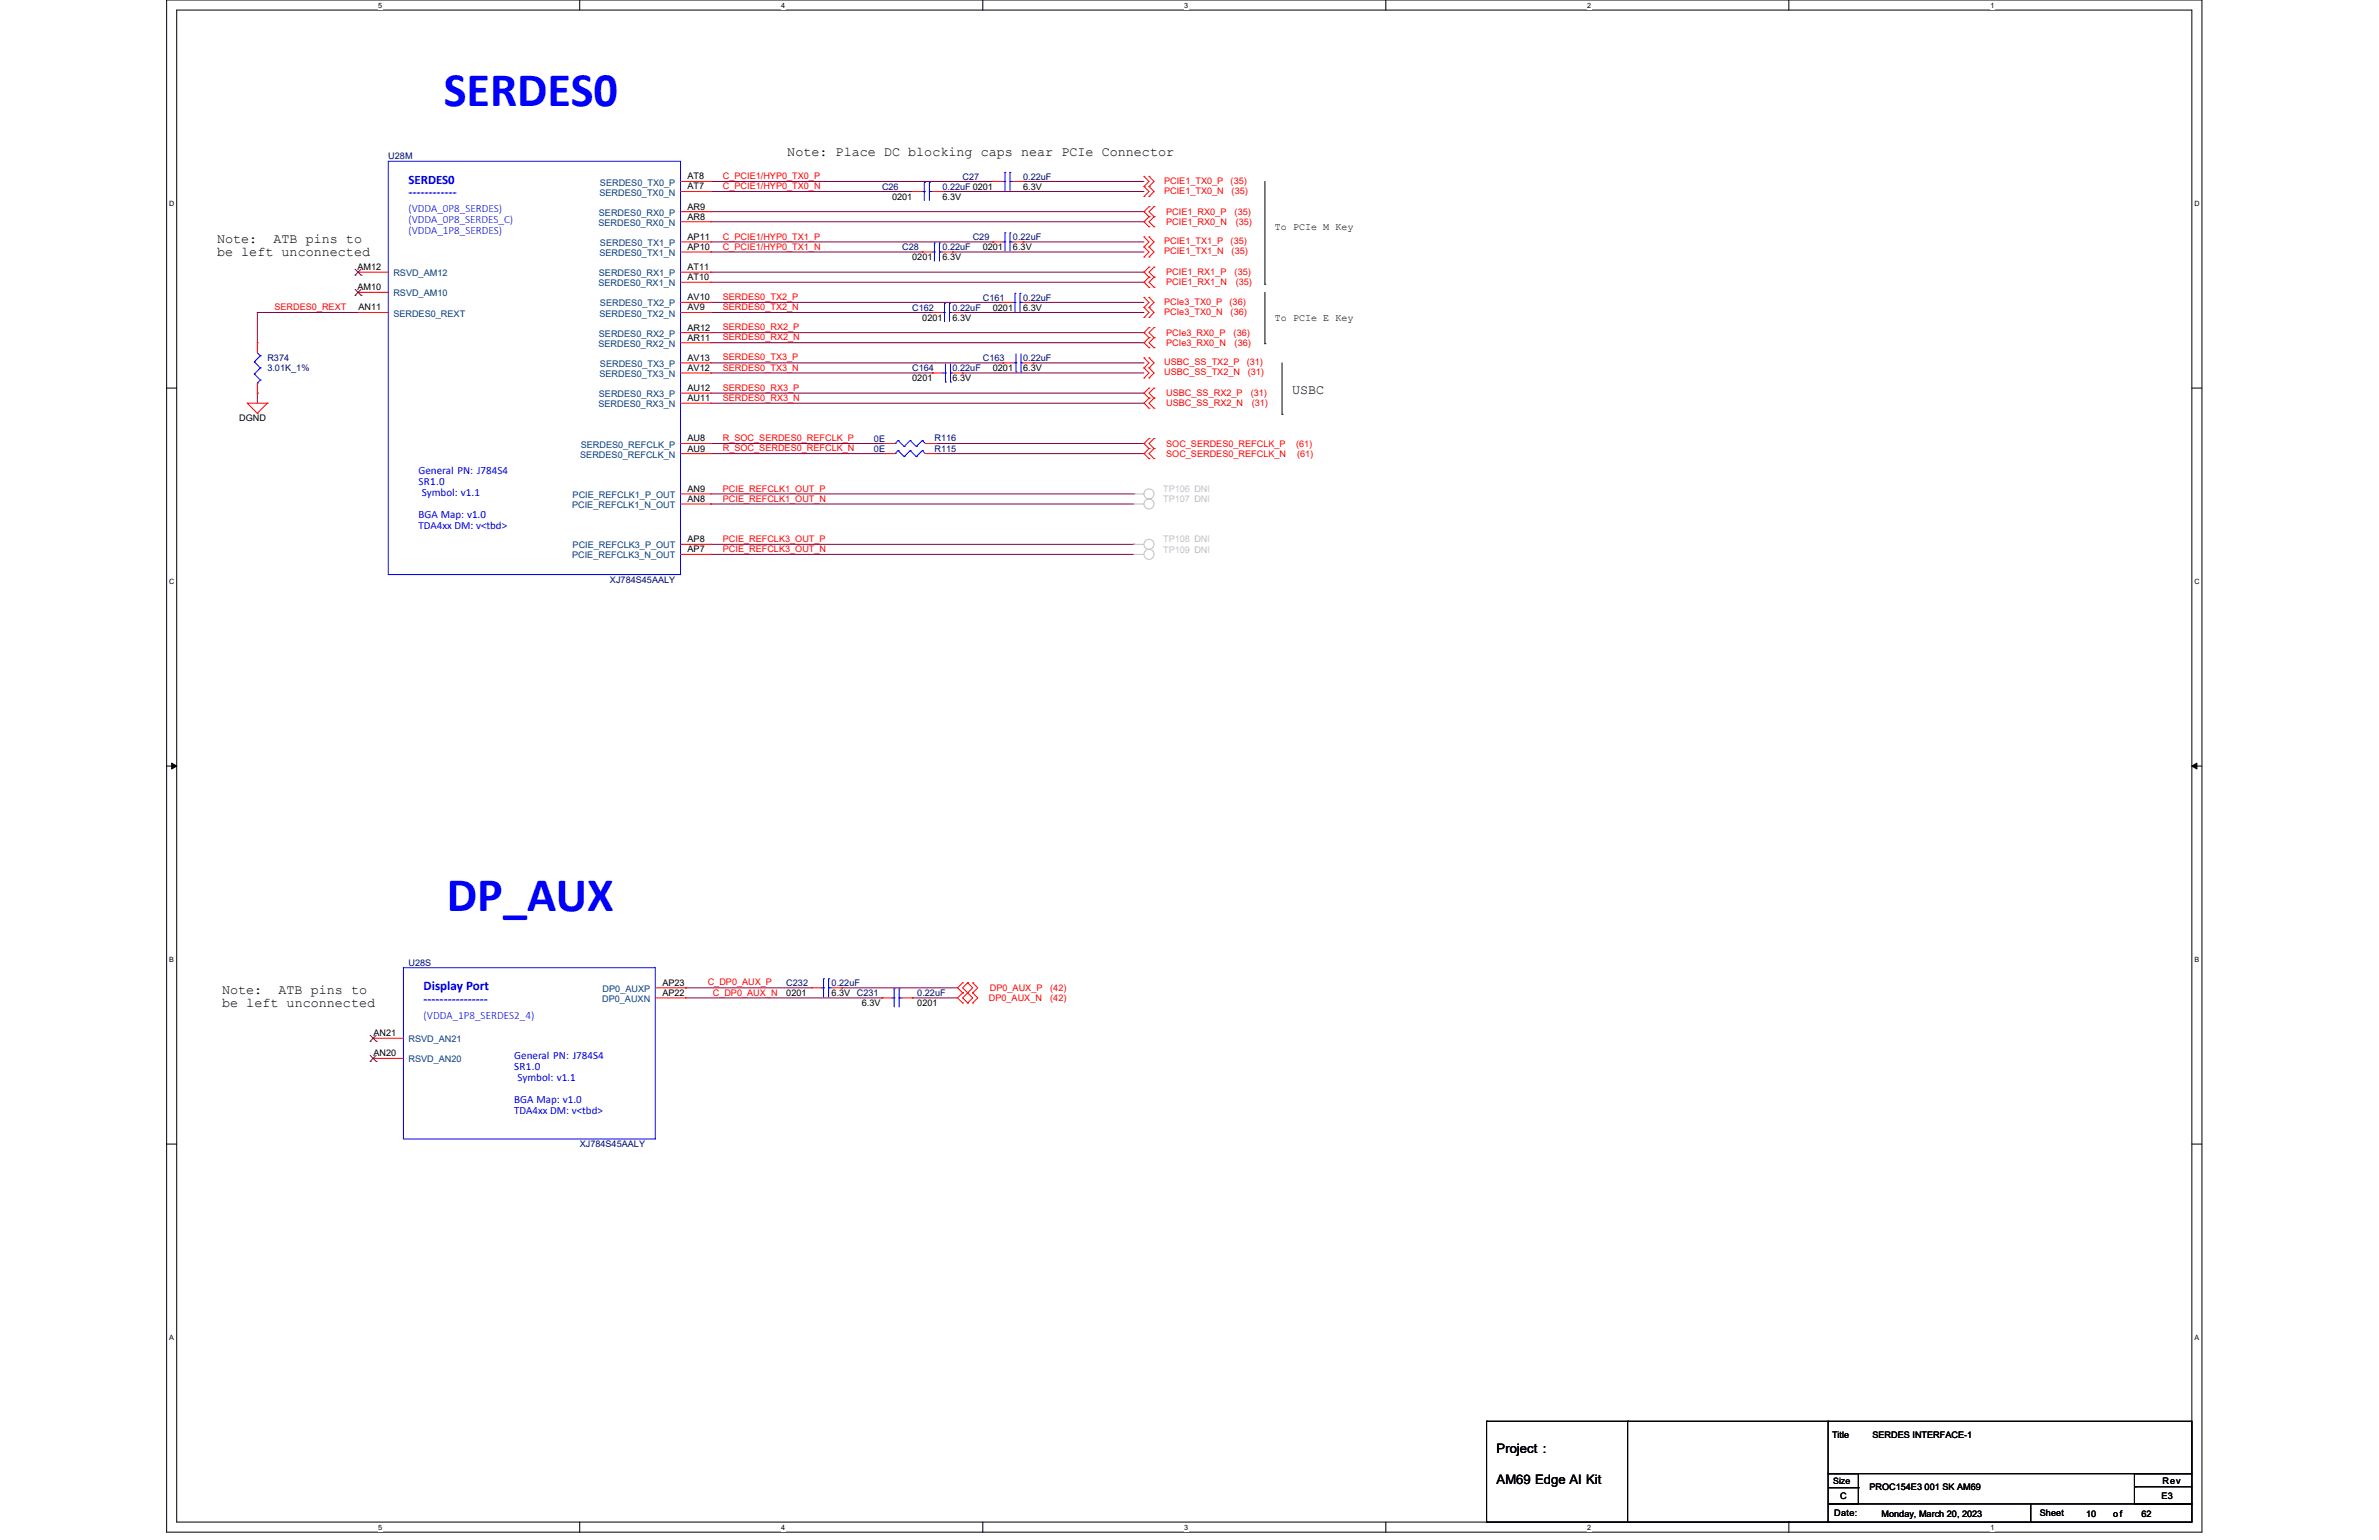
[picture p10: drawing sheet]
<svg xmlns="http://www.w3.org/2000/svg" width="432mm" height="279mm" viewBox="0 0 432 279" stroke-linecap="round" stroke-linejoin="round" font-family="sans-serif">
<defs><g id="words">
<g font-size="8.8" fill="#00f">
<text x="80.5" y="19.3">SERDES0</text>
<text x="81.1" y="165.3">DP_AUX</text>
</g>
<g font-size="2.4">
<text x="142.9" y="28.4">Note: Place DC blocking caps near PCIe Connector</text>
<text x="39.4" y="44.1">Note:</text>
<text x="39.4" y="46.5">be left unconnected</text>
<text x="49.6" y="44.1">ATB pins to</text>
<text x="234.5" y="71.5">USBC</text>
<text x="40.3" y="180.3">Note:</text>
<text x="40.3" y="182.8">be left unconnected</text>
<text x="50.5" y="180.3">ATB pins to</text>
<text x="271.6" y="263.7">Project :</text>
<text x="271.6" y="269.2">AM69 Edge AI Kit</text>
</g>
<g font-size="2.4" fill="#00f">
<text x="76.9" y="179.7">Display Port</text>
<text x="76.9" y="182">----------------</text>
</g>
<g font-size="2.3" fill="#00f">
<text x="74.1" y="33.3">SERDES0</text>
<text x="74.1" y="35.6">------------</text>
</g>
<g font-size="2" fill="#00f">
<text x="74.1" y="38.5">(VDDA_0P8_SERDES)</text>
<text x="74.1" y="40.5">(VDDA_0P8_SERDES_C)</text>
<text x="74.1" y="42.5">(VDDA_1P8_SERDES)</text>
<text x="76" y="86">General PN: J784S4</text>
<text x="76" y="88">SR1.0</text>
<text x="76" y="94.1">BGA Map: v1.0</text>
<text x="76.6" y="90">Symbol: v1.1</text>
<text x="76" y="96.1">TDA4xx DM: v&lt;tbd&gt;</text>
<text x="76.9" y="184.8">(VDDA_1P8_SERDES2_4)</text>
<text x="93.3" y="192.1">General PN: J784S4</text>
<text x="93.3" y="194.1">SR1.0</text>
<text x="93.9" y="196.1">Symbol: v1.1</text>
<text x="93.3" y="200.1">BGA Map: v1.0</text>
<text x="93.3" y="202.1">TDA4xx DM: v&lt;tbd&gt;</text>
</g>
<g font-size="1.8">
<text x="231.4" y="41.8">To PCIe M Key</text>
<text x="231.4" y="58.2">To PCIe E Key</text>
</g>
<g font-size="1.6" fill="#000080">
<text x="70.5" y="28.9">U28M</text>
<text x="160.1" y="34.4">C26</text>
<text x="171.1" y="34.4">0.22uF 0201</text>
<text x="174.7" y="32.6">C27</text>
<text x="185.7" y="32.6">0.22uF</text>
<text x="163.7" y="45.4">C28</text>
<text x="171.1" y="45.4">0.22uF</text>
<text x="176.5" y="43.5">C29</text>
<text x="183.9" y="43.5">0.22uF</text>
<text x="165.6" y="56.3">C162</text>
<text x="172.9" y="56.3">0.22uF</text>
<text x="178.4" y="54.5">C161</text>
<text x="185.7" y="54.5">0.22uF</text>
<text x="48.5" y="65.5">R374</text>
<text x="178.4" y="65.5">C163</text>
<text x="185.7" y="65.5">0.22uF</text>
<text x="48.5" y="67.3">3.01K_1%</text>
<text x="165.6" y="67.3">C164</text>
<text x="172.9" y="67.3">0.22uF</text>
<text x="158.6" y="82">0E</text>
<text x="158.6" y="80.1">0E</text>
<text x="169.6" y="82">R115</text>
<text x="169.6" y="79.9">R116</text>
<text x="110.7" y="105.7">XJ784S45AALY</text>
<text x="74.1" y="175.2">U28S</text>
<text x="142.7" y="178.9">C232</text>
<text x="150.9" y="178.9">0.22uF</text>
<text x="155.5" y="180.7">C231</text>
<text x="166.5" y="180.7">0.22uF</text>
<text x="105.2" y="208.1">XJ784S45AALY</text>
</g>
<g font-size="1.6" fill="#004080">
<text x="108.8" y="35.5">SERDES0_TX0_N</text>
<text x="108.9" y="33.7">SERDES0_TX0_P</text>
<text x="108.6" y="41">SERDES0_RX0_N</text>
<text x="108.7" y="39.1">SERDES0_RX0_P</text>
<text x="108.8" y="46.5">SERDES0_TX1_N</text>
<text x="108.9" y="44.6">SERDES0_TX1_P</text>
<text x="71.4" y="50.1">RSVD_AM12</text>
<text x="71.4" y="53.8">RSVD_AM10</text>
<text x="108.6" y="51.9">SERDES0_RX1_N</text>
<text x="108.7" y="50.1">SERDES0_RX1_P</text>
<text x="71.4" y="57.4">SERDES0_REXT</text>
<text x="108.8" y="57.4">SERDES0_TX2_N</text>
<text x="108.9" y="55.6">SERDES0_TX2_P</text>
<text x="108.6" y="62.9">SERDES0_RX2_N</text>
<text x="108.7" y="61.1">SERDES0_RX2_P</text>
<text x="108.8" y="68.4">SERDES0_TX3_N</text>
<text x="108.9" y="66.6">SERDES0_TX3_P</text>
<text x="108.6" y="73.9">SERDES0_RX3_N</text>
<text x="108.7" y="72.1">SERDES0_RX3_P</text>
<text x="105.3" y="83">SERDES0_REFCLK_N</text>
<text x="105.4" y="81.2">SERDES0_REFCLK_P</text>
<text x="103.8" y="92.2">PCIE_REFCLK1_N_OUT</text>
<text x="103.9" y="90.4">PCIE_REFCLK1_P_OUT</text>
<text x="103.8" y="101.3">PCIE_REFCLK3_N_OUT</text>
<text x="103.9" y="99.5">PCIE_REFCLK3_P_OUT</text>
<text x="109.4" y="180">DP0_AUXP</text>
<text x="109.3" y="181.8">DP0_AUXN</text>
<text x="74.1" y="189.1">RSVD_AN21</text>
<text x="74.1" y="192.8">RSVD_AN20</text>
</g>
<g font-size="1.6">
<text x="124.8" y="32.5">AT8</text>
<text x="124.8" y="34.4">AT7</text>
<text x="185.7" y="34.4">6.3V</text>
<text x="124.8" y="38">AR9</text>
<text x="124.8" y="39.9">AR8</text>
<text x="161.9" y="36.2">0201</text>
<text x="171.1" y="36.2">6.3V</text>
<text x="124.8" y="43.5">AP11</text>
<text x="124.8" y="45.3">AP10</text>
<text x="165.6" y="47.2">0201</text>
<text x="171.1" y="47.2">6.3V</text>
<text x="178.4" y="45.4">0201</text>
<text x="183.9" y="45.4">6.3V</text>
<text x="64.9" y="49">AM12</text>
<text x="64.9" y="52.7">AM10</text>
<text x="124.8" y="49">AT11</text>
<text x="124.8" y="50.8">AT10</text>
<text x="65.1" y="56.3">AN11</text>
<text x="124.8" y="54.5">AV10</text>
<text x="124.8" y="56.3">AV9</text>
<text x="124.8" y="60">AR12</text>
<text x="167.4" y="58.2">0201</text>
<text x="172.9" y="58.2">6.3V</text>
<text x="180.2" y="56.3">0201</text>
<text x="185.7" y="56.3">6.3V</text>
<text x="124.8" y="61.8">AR11</text>
<text x="124.8" y="65.5">AV13</text>
<text x="124.8" y="67.3">AV12</text>
<text x="124.8" y="70.9">AU12</text>
<text x="165.6" y="69.2">0201</text>
<text x="172.9" y="69.2">6.3V</text>
<text x="180.2" y="67.3">0201</text>
<text x="185.7" y="67.3">6.3V</text>
<text x="43.4" y="76.5">DGND</text>
<text x="124.8" y="72.8">AU11</text>
<text x="124.8" y="80.1">AU8</text>
<text x="124.8" y="81.9">AU9</text>
<text x="124.8" y="89.2">AN9</text>
<text x="124.8" y="91.1">AN8</text>
<text x="124.8" y="98.4">AP8</text>
<text x="124.8" y="100.2">AP7</text>
<text x="120.2" y="178.8">AP23</text>
<text x="120.2" y="180.7">AP22</text>
<text x="142.7" y="180.7">0201</text>
<text x="150.9" y="180.7">6.3V</text>
<text x="156.4" y="182.5">6.3V</text>
<text x="166.5" y="182.5">0201</text>
<text x="67.8" y="188">AN21</text>
<text x="67.8" y="191.6">AN20</text>
<text x="332.5" y="260.8">Title</text>
<text x="339.9" y="260.8">SERDES INTERFACE-1</text>
<text x="332.7" y="269.2">Size</text>
<text x="392.5" y="269.2">Rev</text>
<text x="332.9" y="275.1">Date:</text>
<text x="334" y="272">C</text>
<text x="339.3" y="270.3">PROC154E3 001 SK AM69</text>
<text x="341.5" y="275.3">Monday, March 20, 2023</text>
<text x="370.2" y="275.1">Sheet</text>
<text x="378.6" y="275.3">10</text>
<text x="383.6" y="275.3">of</text>
<text x="388.7" y="275.3">62</text>
<text x="392.3" y="272">E3</text>
</g>
<g font-size="1.6" fill="#f00">
<text x="131.2" y="32.5">C_PCIE1/HYP0_TX0_P</text>
<text x="131.2" y="34.3">C_PCIE1/HYP0_TX0_N</text>
<text x="211.3" y="33.3">PCIE1_TX0_P</text>
<text x="211.3" y="35.1">PCIE1_TX0_N</text>
<text x="223.4" y="33.3">(35)</text>
<text x="223.6" y="35.1">(35)</text>
<text x="211.7" y="39">PCIE1_RX0_P</text>
<text x="211.7" y="40.8">PCIE1_RX0_N</text>
<text x="224.1" y="39">(35)</text>
<text x="224.3" y="40.8">(35)</text>
<text x="131.2" y="43.5">C_PCIE1/HYP0_TX1_P</text>
<text x="131.2" y="45.3">C_PCIE1/HYP0_TX1_N</text>
<text x="211.3" y="44.3">PCIE1_TX1_P</text>
<text x="211.3" y="46.1">PCIE1_TX1_N</text>
<text x="223.4" y="44.3">(35)</text>
<text x="223.6" y="46.1">(35)</text>
<text x="211.7" y="49.9">PCIE1_RX1_P</text>
<text x="211.7" y="51.8">PCIE1_RX1_N</text>
<text x="224.1" y="49.9">(35)</text>
<text x="224.3" y="51.8">(35)</text>
<text x="49.8" y="56.3">SERDES0_REXT</text>
<text x="131.2" y="54.4">SERDES0_TX2_P</text>
<text x="131.2" y="56.3">SERDES0_TX2_N</text>
<text x="131.2" y="59.9">SERDES0_RX2_P</text>
<text x="211.3" y="55.3">PCIe3_TX0_P</text>
<text x="211.3" y="57.1">PCIe3_TX0_N</text>
<text x="223.2" y="55.3">(36)</text>
<text x="223.4" y="57.1">(36)</text>
<text x="131.2" y="65.4">SERDES0_TX3_P</text>
<text x="131.2" y="61.7">SERDES0_RX2_N</text>
<text x="211.7" y="60.9">PCIe3_RX0_P</text>
<text x="211.7" y="62.8">PCIe3_RX0_N</text>
<text x="223.9" y="60.9">(36)</text>
<text x="224.1" y="62.8">(36)</text>
<text x="131.2" y="67.2">SERDES0_TX3_N</text>
<text x="131.2" y="70.9">SERDES0_RX3_P</text>
<text x="211.3" y="66.2">USBC_SS_TX2_P</text>
<text x="211.3" y="68.1">USBC_SS_TX2_N</text>
<text x="211.7" y="71.9">USBC_SS_RX2_P</text>
<text x="226.3" y="66.2">(31)</text>
<text x="226.5" y="68.1">(31)</text>
<text x="227" y="71.9">(31)</text>
<text x="131.2" y="72.7">SERDES0_RX3_N</text>
<text x="211.7" y="73.7">USBC_SS_RX2_N</text>
<text x="227.2" y="73.7">(31)</text>
<text x="131.2" y="80">R_SOC_SERDES0_REFCLK_P</text>
<text x="131.2" y="81.9">R_SOC_SERDES0_REFCLK_N</text>
<text x="211.7" y="81">SOC_SERDES0_REFCLK_P</text>
<text x="211.7" y="82.9">SOC_SERDES0_REFCLK_N</text>
<text x="235.3" y="81">(61)</text>
<text x="235.4" y="82.9">(61)</text>
<text x="131.2" y="89.2">PCIE_REFCLK1_OUT_P</text>
<text x="131.2" y="91">PCIE_REFCLK1_OUT_N</text>
<text x="131.2" y="98.3">PCIE_REFCLK3_OUT_P</text>
<text x="131.2" y="100.2">PCIE_REFCLK3_OUT_N</text>
<text x="128.5" y="178.8">C_DP0_AUX_P</text>
<text x="179.7" y="179.8">DP0_AUX_P</text>
<text x="190.6" y="179.8">(42)</text>
<text x="129.4" y="180.6">C_DP0_AUX_N</text>
<text x="179.5" y="181.6">DP0_AUX_N</text>
<text x="190.6" y="181.6">(42)</text>
</g>
<g font-size="1.6" fill="#c0c0c0">
<text x="211.1" y="89.3">TP106 DNI</text>
<text x="211.1" y="91.1">TP107 DNI</text>
<text x="211.1" y="98.4">TP108 DNI</text>
<text x="211.1" y="100.2">TP109 DNI</text>
</g>
<g font-size="1.3">
<text x="68.6" y="1.4">5</text>
<text x="141.8" y="1.4">4</text>
<text x="215" y="1.4">3</text>
<text x="288.1" y="1.4">2</text>
<text x="361.3" y="1.4">1</text>
<text x="30.7" y="37.3">D</text>
<text x="398.3" y="37.3">D</text>
<text x="30.7" y="105.9">C</text>
<text x="398.3" y="105.9">C</text>
<text x="30.7" y="174.5">B</text>
<text x="398.3" y="174.5">B</text>
<text x="30.7" y="243">A</text>
<text x="398.3" y="243">A</text>
<text x="68.6" y="277.5">5</text>
<text x="141.8" y="277.5">4</text>
<text x="215" y="277.5">3</text>
<text x="288.1" y="277.5">2</text>
<text x="361.3" y="277.5">1</text>
</g>
</g></defs>
<path d="M30.2 0h369.5v278h-369.5zM32.1 1.8h365.7v274.3h-365.7z" fill="none" stroke="#000" stroke-width=".18"/>
<g fill="#fff">
<path d="M68.7 .2h.7v1.4h-.7z"/>
<path d="M68.7 276.3h.7v1.5h-.7z"/>
</g>
<path d="M105.2 0v1.8M105.2 276.1v1.9" fill="none" stroke="#000" stroke-width=".18"/>
<g fill="#fff">
<path d="M141.8 .2h.7v1.4h-.7z"/>
<path d="M141.8 276.3h.7v1.5h-.7z"/>
</g>
<path d="M178.4 0v1.8M178.4 276.1v1.9" fill="none" stroke="#000" stroke-width=".18"/>
<g fill="#fff">
<path d="M215 .2h.7v1.4h-.7z"/>
<path d="M215 276.3h.7v1.5h-.7z"/>
</g>
<path d="M251.5 0v1.8M251.5 276.1v1.9" fill="none" stroke="#000" stroke-width=".18"/>
<g fill="#fff">
<path d="M288.1 .2h.7v1.4h-.7z"/>
<path d="M288.1 276.3h.7v1.5h-.7z"/>
</g>
<path d="M324.7 0v1.8M324.7 276.1v1.9" fill="none" stroke="#000" stroke-width=".18"/>
<g fill="#fff">
<path d="M361.3 .2h.7v1.4h-.7z"/>
<path d="M361.3 276.3h.7v1.5h-.7z"/>
<path d="M30.7 36.1h1v1.5h-1z"/>
<path d="M398.3 36.1h.9v1.5h-.9z"/>
<path d="M30.7 104.7h1v1.5h-1z"/>
<path d="M398.3 104.7h.9v1.5h-.9z"/>
</g>
<path d="M30.2 70.4h1.9M397.8 70.4h1.9" fill="none" stroke="#000" stroke-width=".18"/>
<g fill="#fff">
<path d="M30.7 173.3h.9v1.4h-.9z"/>
<path d="M398.3 173.3h.9v1.4h-.9z"/>
</g>
<path d="M30.2 139h1.9M31.2 138.5l.9 .5-.9 .5zM397.8 139l.9-.5v1zM397.8 139h1.9" fill="none" stroke="#000" stroke-width=".18"/>
<path d="M31.2 138.5l.9 .5-.9 .5zM397.8 139l.9-.5v1z" fill="#000"/>
<g fill="#fff">
<path d="M30.7 241.9h.9v1.4h-.9z"/>
<path d="M398.3 241.9h.9v1.4h-.9z"/>
</g>
<g fill="none" stroke="#000" stroke-width=".18">
<path d="M229.6 32.9v18.7M229.6 51.6h.1M229.6 53v9.4M229.6 62.4h.1M232.7 75.2h.1M232.7 65.8v9.4M30.2 207.6h1.9M397.8 207.6h1.9M269.8 257.9h.1M269.8 257.9h62.2M269.8 257.9v18.2M295.4 257.9h.1"/>
<path d="M295.4 257.9v18.2M331.8 257.9h66v9.5h-66zM269.8 276.1h.1M269.8 276.1h62.2M331.8 267.4h5.5v5.5h-5.5zM331.8 272.9h36.8v3.2h-36.8zM331.8 269.9h5.5M337.3 269.9h.1M368.6 272.9h29.2v3.2h-29.2zM387.4 267.4h10.4v5.5h-10.4zM387.6 269.7h.1M387.6 269.7h10.2"/>
</g>
<g fill="none" stroke="#800040" stroke-width=".18">
<path d="M129 32.9h51.2M129 34.7h36.6M129 38.4h78.6M165.6 34.7h.1M171.1 34.7h.1M171.1 34.7h36.5M180.2 32.9h.1M185.7 32.9h.1M185.7 32.9h21.9M207.6 38.4h.1M46.7 56.7h.1M46.7 56.7h18.3"/>
<path d="M46.7 56.7v5.5M129 43.9h51.2M129 45.7h38.4M129 54.9h53M129 56.7h40.2M129 40.2h78.6M129 49.4h78.6M129 51.2h78.6M167.4 45.7h.1M169.2 56.7h.1M172.9 45.7h.1M172.9 45.7h34.7"/>
<path d="M174.7 56.7h.1M174.7 56.7h32.9M180.2 43.9h.1M182 54.9h.1M185.7 43.9h.1M185.7 43.9h21.9M187.5 54.9h.1M187.5 54.9h20.1M207.6 40.2h.1M207.6 49.4h.1M207.6 51.2h.1M46.7 71.3h.1"/>
<path d="M46.7 71.3v1.9M129 65.8h53M129 67.7h40.2M129 62.2h78.6M129 60.4h78.6M129 71.3h78.6M129 73.2h78.6M169.2 67.7h.1M174.7 67.7h.1M174.7 67.7h32.9M182 65.8h.1M187.5 65.8h.1"/>
<path d="M187.5 65.8h20.1M207.6 62.2h.1M207.6 60.4h.1M207.6 71.3h.1M207.6 73.2h.1M129 91.4h.1M129 80.5h31.6M129 82.3h31.6M129 89.6h76.8M129 91.4h76.8M129 98.8h76.8M160.6 80.5h.1"/>
<path d="M160.6 82.3h.1M169.8 80.5h37.8M169.8 82.3h37.8M205.8 89.6h.1M205.8 98.8h.1M207.6 80.5h.1M207.6 82.3h.1M129 100.6h.1M129 100.6h76.8M124.4 179.2h.1M124.4 179.2h22.9M152.8 179.2h.1"/>
<path d="M152.8 179.2h21M124.4 181.1h35.7M160.1 181.1h.1M165.6 181.1h.1M165.6 181.1h8.2"/>
</g>
<g fill="none" stroke="#f00" stroke-width=".18">
<path d="M123.5 34.7h5.5M123.5 32.9h5.5M123.5 38.4h5.5M129 32.9h.1M129 34.7h.1M129 38.4h.1M165.6 34.7h.1M165.6 34.7h1.8M169.2 34.7h1.9M171.1 34.7h.1M180.2 32.9h.1M180.2 32.9h1.8"/>
<path d="M183.9 32.9h1.8M185.7 32.9h.1M207.6 33.8h.1M207.6 32h.1M207.6 35.7h.1M207.6 32l1 .9-1 .9M207.6 33.8l1 .9-1 1M208.6 33.8h.1M208.6 32h.1M208.6 35.7h.1M208.6 37.5h.1M208.6 39.3h.1"/>
<path d="M208.6 32l.9 .9-.9 .9M208.6 33.8l.9 .9-.9 1M208.6 37.5l-1 .9 1 .9M208.6 39.3l-1 .9 1 .9M209.5 39.3h.1M209.5 37.5h.1M209.5 37.5l-.9 .9 .9 .9M209.5 39.3l-.9 .9 .9 .9M65 49.4h.1M65 53h.1M65 56.7h.1M65 49.4h5.5"/>
<path d="M65 53h5.5M65 56.7h5.5M123.5 45.7h5.5M123.5 49.4h5.5M123.5 56.7h5.5M123.5 40.2h5.5M123.5 43.9h5.5M123.5 51.2h5.5M123.5 54.9h5.5M129 40.2h.1M129 43.9h.1M129 45.7h.1"/>
<path d="M129 49.4h.1M129 51.2h.1M129 54.9h.1M129 56.7h.1M167.4 45.7h.1M167.4 45.7h1.8M169.2 56.7h.1M169.2 56.7h1.9M171.1 45.7h1.8M172.9 45.7h.1M172.9 56.7h1.8M174.7 56.7h.1"/>
<path d="M180.2 43.9h.1M180.2 43.9h1.8M182 54.9h.1M182 54.9h1.9M183.9 43.9h1.8M185.7 43.9h.1M185.7 54.9h1.8M187.5 54.9h.1M207.6 44.8h.1M207.6 43h.1M207.6 46.6h.1M207.6 55.8h.1"/>
<path d="M207.6 53.9h.1M207.6 57.6h.1M207.6 43l1 .9-1 .9M207.6 44.8l1 .9-1 .9M207.6 53.9l1 1-1 .9M207.6 55.8l1 .9-1 .9M208.6 44.8h.1M208.6 43h.1M208.6 46.6h.1M208.6 48.5h.1M208.6 50.3h.1M208.6 52.1h.1"/>
<path d="M208.6 41.1h.1M208.6 55.8h.1M208.6 53.9h.1M208.6 57.6h.1M208.6 59.4h.1M208.6 43l.9 .9-.9 .9M208.6 44.8l.9 .9-.9 .9M208.6 48.5l-1 .9 1 .9M208.6 50.3l-1 .9 1 .9M208.6 53.9l.9 1-.9 .9M208.6 55.8l.9 .9-.9 .9M208.6 59.4l-1 1 1 .9"/>
<path d="M209.5 50.3h.1M209.5 48.5h.1M209.5 52.1h.1M209.5 41.1h.1M209.5 59.4h.1M209.5 48.5l-.9 .9 .9 .9M209.5 50.3l-.9 .9 .9 .9M209.5 59.4l-.9 1 .9 .9M44.9 73.2h.1M44.9 73.2h3.6M44.9 73.2l1.8 1.8M46.7 75h.1"/>
<path d="M46.7 62.2h.1M46.7 71.3h.1M46.7 62.2v1.8M46.7 69.5v1.8M48.5 73.2h.1M48.5 73.2l-1.8 1.8M123.5 73.2h5.5M123.5 67.7h5.5M123.5 65.8h5.5M123.5 60.4h5.5M123.5 62.2h5.5M123.5 71.3h5.5"/>
<path d="M129 60.4h.1M129 62.2h.1M129 65.8h.1M129 67.7h.1M129 71.3h.1M129 73.2h.1M169.2 67.7h.1M169.2 67.7h1.9M172.9 67.7h1.8M174.7 67.7h.1M182 65.8h.1M182 65.8h1.9"/>
<path d="M185.7 65.8h1.8M187.5 65.8h.1M207.6 66.8h.1M207.6 64.9h.1M207.6 68.6h.1M207.6 64.9l1 .9-1 1M207.6 66.8l1 .9-1 .9M208.6 66.8h.1M208.6 64.9h.1M208.6 68.6h.1M208.6 61.3h.1M208.6 63.1h.1"/>
<path d="M208.6 70.4h.1M208.6 72.2h.1M208.6 74.1h.1M208.6 79.6h.1M208.6 64.9l.9 .9-.9 1M208.6 66.8l.9 .9-.9 .9M208.6 61.3l-1 .9 1 .9M208.6 70.4l-1 .9 1 .9M208.6 72.2l-1 1 1 .9M208.6 79.6l-1 .9 1 .9M209.5 61.3h.1M209.5 63.1h.1"/>
<path d="M209.5 72.2h.1M209.5 70.4h.1M209.5 74.1h.1M209.5 79.6h.1M209.5 61.3l-.9 .9 .9 .9M209.5 70.4l-.9 .9 .9 .9M209.5 72.2l-.9 1 .9 .9M209.5 79.6l-.9 .9 .9 .9M123.5 80.5h5.5M123.5 82.3h5.5M123.5 89.6h5.5M123.5 91.4h5.5"/>
<path d="M123.5 98.8h5.5M129 80.5h.1M129 82.3h.1M129 89.6h.1M129 91.4h.1M129 98.8h.1M160.6 82.3h.1M160.6 80.5h.1M160.6 80.5h1.9M160.6 82.3h1.9M168 80.5h1.8M168 82.3h1.8"/>
<path d="M169.8 82.3h.1M169.8 80.5h.1M208.6 81.4h.1M208.6 83.2h.1M208.6 81.4l-1 .9 1 .9M209.5 81.4h.1M209.5 83.2h.1M209.5 81.4l-.9 .9 .9 .9M123.5 100.6h5.5M129 100.6h.1M118.9 179.2h5.5M124.4 179.2h.1"/>
<path d="M147.3 179.2h.1M147.3 179.2h1.8M150.9 179.2h1.9M152.8 179.2h.1M174.7 178.3h.1M174.7 178.3l-.9 .9 .9 .9M175.6 178.3h.1M175.6 178.3l-.9 .9 1.8 1.9-.9 .9M175.6 178.3l.9 .9-1.8 1.9 .9 .9M176.5 178.3h.1M176.5 178.3l1 .9-1 .9M67.7 188.4h.1"/>
<path d="M67.7 192h.1M67.7 188.4h5.5M67.7 192h5.5M118.9 181.1h5.5M124.4 181.1h.1M160.1 181.1h.1M160.1 181.1h1.8M163.7 181.1h1.9M165.6 181.1h.1M174.7 180.1h.1M174.7 182h.1M174.7 180.1l-.9 1 .9 .9"/>
<path d="M175.6 180.1h.1M175.6 182h.1M176.5 180.1h.1M176.5 182h.1M176.5 180.1l1 1-1 .9"/>
</g>
<g fill="none" stroke="#c0c0c0" stroke-width=".18">
<path d="M205.8 91.4h.1M205.8 98.8h.1M205.8 89.6h.1M205.8 91.4h1.8M205.8 98.8h1.8M205.8 89.6h1.8M205.8 100.6h.1M205.8 100.6h1.8"/>
<circle cx="208.5" cy="91.4" r=".91"/>
<circle cx="208.6" cy="98.8" r=".91"/>
<circle cx="208.6" cy="89.6" r=".91"/>
<circle cx="208.6" cy="100.6" r=".91"/>
</g>
<g fill="none" stroke="#00f" stroke-width=".18">
<path d="M70.5 29.3h53v74.9h-53zM167.4 34.7h.4M167.8 34.7h.1M167.8 33.1h.1M167.8 33.1v3.3M168.7 33.1h.1M168.7 34.7h.1M168.7 34.7h.5M168.7 33.1v3.3M182 32.9h.4M182.4 32.9h.1M182.4 31.3h.1"/>
<path d="M182.4 31.3v3.3M183.3 31.3h.1M183.3 32.9h.1M183.3 32.9h.6M183.3 31.3v3.3M169.2 45.7h.4M169.6 45.7h.1M169.6 44.1h.1M169.6 44.1v3.3M170.5 44.1h.1M170.5 45.7h.1M170.5 45.7h.6"/>
<path d="M170.5 44.1v3.3M171.1 56.7h.3M171.4 56.7h.1M171.4 55h.1M171.4 55v3.3M172.3 55h.1M172.3 56.7h.1M172.3 56.7h.6M172.3 55v3.3M182 43.9h.4M182.4 43.9h.1M182.4 42.2h.1"/>
<path d="M182.4 42.2v3.3M183.3 42.2h.1M183.3 43.9h.1M183.3 42.2v3.3M183.3 43.9h.6M183.9 54.9h.3M184.2 54.9h.1M184.2 53.2h.1M184.2 53.2v3.3M185.1 53.2h.1M185.1 54.9h.1M185.1 54.9h.6"/>
<path d="M185.1 53.2v3.3M46.2 65.7h.1M46.2 67.8h.1M46.2 65.7l1.1 1.1M46.2 67.8l1.1 1.1M46.7 69.5h.1M46.7 64l.6 .6M47.3 64.6h.1M47.3 66.8h.1M47.3 68.9h.1M47.3 64.6l-1.1 1.1M47.3 66.8l-1.1 1"/>
<path d="M47.3 68.9l-.6 .6M163 79.9h.1M163 79.9l1.1 1.1M163 79.9l-.5 .6M165.2 79.9h.1M165.2 79.9l1.1 1.1M165.2 79.9l-1.1 1.1M167.4 79.9h.1M167.4 79.9l.6 .6M167.4 79.9l-1.1 1.1M171.1 67.7h.5M171.6 69.3h.1"/>
<path d="M171.6 67.7h.1M171.6 66v3.3M172.5 67.7h.1M172.5 69.3h.1M172.5 67.7h.4M172.5 66v3.3M183.9 65.8h.5M184.4 67.5h.1M184.4 65.8h.1M184.4 64.2v3.3M185.3 65.8h.1M185.3 67.5h.1"/>
<path d="M185.3 65.8h.4M185.3 64.2v3.3M162.5 82.3h.1M162.5 80.5h.1M163 81.7h.1M163 81.7l1.1 1.1M163 81.7l-.5 .6M164.1 82.8h.1M164.1 81h.1M165.2 81.7h.1M165.2 81.7l1.1 1.1M165.2 81.7l-1.1 1.1"/>
<path d="M166.3 82.8h.1M166.3 81h.1M167.4 81.7h.1M167.4 81.7l.6 .6M167.4 81.7l-1.1 1.1M73.2 175.6h45.7v31.1h-45.7zM149.1 179.2h.4M149.5 179.2h.1M149.5 177.6h.1M149.5 177.6v3.3M150.4 177.6h.1M150.4 179.2h.1"/>
<path d="M150.4 179.2h.5M150.4 177.6v3.3M162.3 179.4h.1M162.3 179.4v3.3M163.2 179.4h.1M163.2 179.4v3.3M161.9 181.1h.4M162.3 181.1h.1M163.2 181.1h.1M163.2 181.1h.5"/>
</g>
<g fill="none" stroke="#804000" stroke-width=".18">
<path d="M64.4 49.9h.1M64.4 53.6h.1M64.4 48.8l1.1 1.1M64.4 52.5l1.1 1.1M65.5 48.8l-1.1 1.1M65.5 52.5l-1.1 1.1M65.5 49.9h.1M65.5 53.6h.1M67.2 188.9h.1M67.2 192.6h.1M67.2 187.8l1.1 1.1M67.2 191.5l1.1 1.1"/>
<path d="M68.3 187.8l-1.1 1.1M68.3 191.5l-1.1 1.1M68.3 188.9h.1M68.3 192.6h.1"/>
</g>
<use href="#words"/>
</svg>
